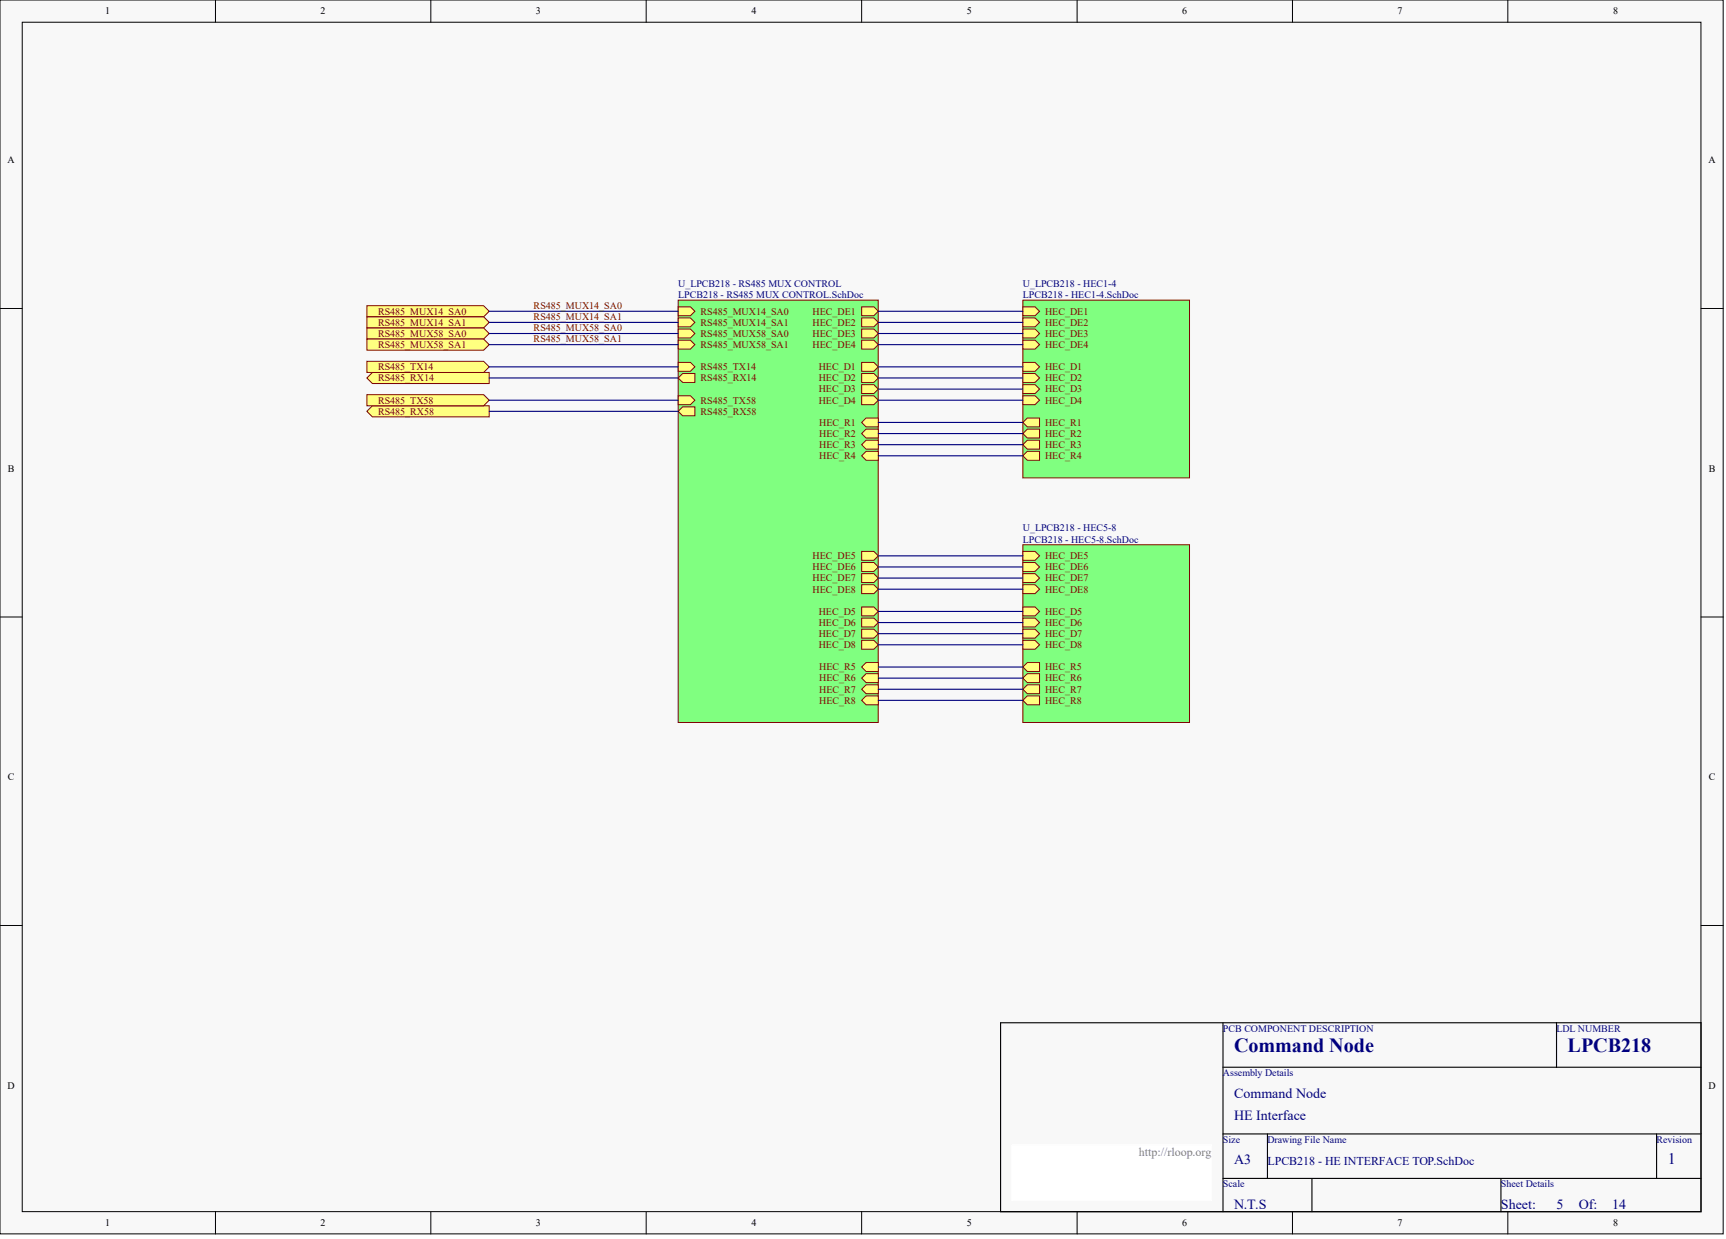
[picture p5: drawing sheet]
<svg xmlns="http://www.w3.org/2000/svg" width="656mm" height="471mm" viewBox="0 0 656 471" stroke-linecap="round" stroke-linejoin="round" font-family="sans-serif">
<defs><g id="words">
<g font-size="7.6" fill="#000080">
<text x="469.2" y="399.8">Command Node</text>
<text x="596" y="399.8">LPCB218</text>
</g>
<text font-size="6.1" fill="#000080" x="634" y="442.4">1</text>
<g font-size="5.3" fill="#000080">
<text x="469.2" y="417.2">Command Node</text>
<text x="469.2" y="425.7">HE Interface</text>
<text x="469.2" y="442.6">A3</text>
<text x="469.2" y="459.5">N.T.S</text>
<text x="570.6" y="459.5">Sheet:</text>
<text x="591.7" y="459.5">5</text>
<text x="600.2" y="459.5">Of:</text>
<text x="612.9" y="459.5">14</text>
</g>
<text font-size="4.6" fill="#808080" x="432.9" y="439.3">http://rloop.org</text>
<text font-size="4.6" fill="#000080" x="481.8" y="442.7">LPCB218 - HE INTERFACE TOP.SchDoc</text>
<g font-size="3.8">
<text x="40" y="5.5">1</text>
<text x="121.9" y="5.5">2</text>
<text x="203.8" y="5.5">3</text>
<text x="285.7" y="5.5">4</text>
<text x="367.6" y="5.5">5</text>
<text x="449.5" y="5.5">6</text>
<text x="531.3" y="5.5">7</text>
<text x="613.3" y="5.5">8</text>
<text x="2.8" y="62">A</text>
<text x="649.5" y="62">A</text>
<text x="3" y="179.3">B</text>
<text x="649.6" y="179.3">B</text>
<text x="3" y="296.6">C</text>
<text x="649.6" y="296.6">C</text>
<text x="2.8" y="413.8">D</text>
<text x="649.5" y="413.8">D</text>
<text x="40" y="466.1">1</text>
<text x="121.9" y="466.1">2</text>
<text x="203.8" y="466.1">3</text>
<text x="285.7" y="466.1">4</text>
<text x="367.6" y="466.1">5</text>
<text x="449.5" y="466.1">6</text>
<text x="531.3" y="466.1">7</text>
<text x="613.3" y="466.1">8</text>
</g>
<g font-size="3.8" fill="#000080">
<text x="257.8" y="109">U_LPCB218 - RS485 MUX CONTROL</text>
<text x="257.8" y="113.2">LPCB218 - RS485 MUX CONTROL.SchDoc</text>
<text x="388.9" y="109">U_LPCB218 - HEC1-4</text>
<text x="388.9" y="113.2">LPCB218 - HEC1-4.SchDoc</text>
<text x="388.9" y="202">U_LPCB218 - HEC5-8</text>
<text x="388.9" y="206.2">LPCB218 - HEC5-8.SchDoc</text>
<text x="464.9" y="392.1">PCB COMPONENT DESCRIPTION</text>
<text x="591.7" y="392.1">LDL NUMBER</text>
<text x="464.9" y="409">Assembly Details</text>
<text x="464.9" y="434.4">Size</text>
<text x="481.8" y="434.4">Drawing File Name</text>
<text x="629.8" y="434.4">Revision</text>
<text x="464.9" y="451.3">Scale</text>
<text x="570.6" y="451.3">Sheet Details</text>
</g>
<g font-size="3.8" fill="#800000">
<text x="143.7" y="119.6">RS485_MUX14_SA0</text>
<text x="202.9" y="117.5">RS485_MUX14_SA0</text>
<text x="266.3" y="119.6">RS485_MUX14_SA0</text>
<text x="308.9" y="119.6">HEC_DE1</text>
<text x="397.3" y="119.6">HEC_DE1</text>
<text x="143.7" y="123.8">RS485_MUX14_SA1</text>
<text x="202.9" y="121.7">RS485_MUX14_SA1</text>
<text x="202.9" y="125.9">RS485_MUX58_SA0</text>
<text x="266.3" y="123.8">RS485_MUX14_SA1</text>
<text x="308.9" y="123.8">HEC_DE2</text>
<text x="397.3" y="123.8">HEC_DE2</text>
<text x="143.7" y="128">RS485_MUX58_SA0</text>
<text x="202.9" y="130.2">RS485_MUX58_SA1</text>
<text x="266.3" y="128">RS485_MUX58_SA0</text>
<text x="308.9" y="128">HEC_DE3</text>
<text x="397.3" y="128">HEC_DE3</text>
<text x="143.7" y="132.3">RS485_MUX58_SA1</text>
<text x="266.3" y="132.3">RS485_MUX58_SA1</text>
<text x="308.9" y="132.3">HEC_DE4</text>
<text x="397.3" y="132.3">HEC_DE4</text>
<text x="143.7" y="140.7">RS485_TX14</text>
<text x="266.3" y="140.7">RS485_TX14</text>
<text x="311.3" y="140.7">HEC_D1</text>
<text x="397.3" y="140.7">HEC_D1</text>
<text x="143.7" y="144.9">RS485_RX14</text>
<text x="266.3" y="144.9">RS485_RX14</text>
<text x="311.3" y="144.9">HEC_D2</text>
<text x="311.3" y="149.2">HEC_D3</text>
<text x="397.3" y="144.9">HEC_D2</text>
<text x="397.3" y="149.2">HEC_D3</text>
<text x="143.7" y="153.4">RS485_TX58</text>
<text x="266.3" y="153.4">RS485_TX58</text>
<text x="311.3" y="153.4">HEC_D4</text>
<text x="397.3" y="153.4">HEC_D4</text>
<text x="143.7" y="157.6">RS485_RX58</text>
<text x="266.3" y="157.6">RS485_RX58</text>
<text x="311.5" y="161.8">HEC_R1</text>
<text x="397.3" y="161.8">HEC_R1</text>
<text x="311.5" y="166.1">HEC_R2</text>
<text x="397.3" y="166.1">HEC_R2</text>
<text x="311.5" y="170.3">HEC_R3</text>
<text x="397.3" y="170.3">HEC_R3</text>
<text x="311.5" y="174.5">HEC_R4</text>
<text x="397.3" y="174.5">HEC_R4</text>
<text x="308.9" y="212.6">HEC_DE5</text>
<text x="397.3" y="212.6">HEC_DE5</text>
<text x="308.9" y="216.8">HEC_DE6</text>
<text x="308.9" y="221">HEC_DE7</text>
<text x="397.3" y="216.8">HEC_DE6</text>
<text x="397.3" y="221">HEC_DE7</text>
<text x="308.9" y="225.2">HEC_DE8</text>
<text x="397.3" y="225.2">HEC_DE8</text>
<text x="311.3" y="233.7">HEC_D5</text>
<text x="397.3" y="233.7">HEC_D5</text>
<text x="311.3" y="237.9">HEC_D6</text>
<text x="397.3" y="237.9">HEC_D6</text>
<text x="311.3" y="242.1">HEC_D7</text>
<text x="397.3" y="242.1">HEC_D7</text>
<text x="311.3" y="246.4">HEC_D8</text>
<text x="397.3" y="246.4">HEC_D8</text>
<text x="311.5" y="254.8">HEC_R5</text>
<text x="397.3" y="254.8">HEC_R5</text>
<text x="311.5" y="259">HEC_R6</text>
<text x="311.5" y="263.3">HEC_R7</text>
<text x="397.3" y="259">HEC_R6</text>
<text x="397.3" y="263.3">HEC_R7</text>
<text x="311.5" y="267.5">HEC_R8</text>
<text x="397.3" y="267.5">HEC_R8</text>
</g>
</g></defs>
<g fill="#f8f8f8" stroke="#000" stroke-width=".38">
<path d="M0 0h655.1v469h-655.1z"/>
<path d="M8.5 8.5h638.1v452.1h-638.1z"/>
</g>
<g fill="none" stroke="#000" stroke-width=".38">
<path d="M81.9 0v8.5M163.8 0v8.5M245.7 0v8.5M327.6 0v8.5M409.5 0v8.5M491.4 0v8.5M573.2 0v8.5M0 117.3h8.5M646.7 117.3h8.4M0 234.5h8.5M646.7 234.5h8.4M0 351.8h8.5"/>
<path d="M646.7 351.8h8.4M81.9 460.6v8.5M163.8 460.6v8.5M245.7 460.6v8.5M327.6 460.6v8.5M409.5 460.6v8.5M491.4 460.6v8.5M573.2 460.6v8.5"/>
</g>
<path d="M380.4 388.8h266.3v71.8h-266.3zM464.9 388.8v71.8M591.7 388.8v16.9M464.9 405.7h181.8M464.9 431h181.8M481.8 431v16.9M629.8 431v16.9M464.9 447.9h181.8M498.7 447.9v12.7M570.6 447.9v12.7" fill="none" stroke="#000" stroke-width=".42"/>
<path d="M384.6 435.2h76.1v21.1h-76.1z" fill="#fff" stroke="#fff" stroke-width=".38"/>
<path d="M257.8 114.1h76.1v160.5h-76.1z" fill="#80ff80" stroke="#800000" stroke-width=".38"/>
<g fill="#ffff80" stroke="#800000" stroke-width=".38">
<path d="M257.8 116.6h4.7l1.7 1.7-1.7 1.7h-4.7z" fill-rule="evenodd"/>
<path d="M257.8 120.9h4.7l1.7 1.6-1.7 1.7h-4.7z" fill-rule="evenodd"/>
<path d="M257.8 125.1h4.7l1.7 1.7-1.7 1.7h-4.7z" fill-rule="evenodd"/>
<path d="M257.8 129.3h4.7l1.7 1.7-1.7 1.7h-4.7z" fill-rule="evenodd"/>
<path d="M327.6 116.6h4.6l1.7 1.7-1.7 1.7h-4.6z" fill-rule="evenodd"/>
<path d="M327.6 120.9h4.6l1.7 1.6-1.7 1.7h-4.6z" fill-rule="evenodd"/>
<path d="M327.6 125.1h4.6l1.7 1.7-1.7 1.7h-4.6z" fill-rule="evenodd"/>
<path d="M327.6 129.3h4.6l1.7 1.7-1.7 1.7h-4.6z" fill-rule="evenodd"/>
<path d="M327.6 209.6h4.6l1.7 1.7-1.7 1.7h-4.6z" fill-rule="evenodd"/>
<path d="M327.6 213.8h4.6l1.7 1.7-1.7 1.7h-4.6z" fill-rule="evenodd"/>
<path d="M327.6 218h4.6l1.7 1.7-1.7 1.7h-4.6z" fill-rule="evenodd"/>
<path d="M327.6 222.3h4.6l1.7 1.7-1.7 1.7h-4.6z" fill-rule="evenodd"/>
<path d="M257.8 143.7l1.7-1.7h4.7v3.4h-4.7z" fill-rule="evenodd"/>
<path d="M257.8 137.8h4.7l1.7 1.6-1.7 1.7h-4.7z" fill-rule="evenodd"/>
<path d="M327.6 160.6l1.7-1.7h4.6v3.4h-4.6z" fill-rule="evenodd"/>
<path d="M327.6 164.8l1.7-1.7h4.6v3.4h-4.6z" fill-rule="evenodd"/>
<path d="M327.6 169l1.7-1.7h4.6v3.4h-4.6z" fill-rule="evenodd"/>
<path d="M327.6 173.3l1.7-1.7h4.6v3.3h-4.6z" fill-rule="evenodd"/>
<path d="M327.6 137.8h4.6l1.7 1.6-1.7 1.7h-4.6z" fill-rule="evenodd"/>
<path d="M327.6 142h4.6l1.7 1.7-1.7 1.7h-4.6z" fill-rule="evenodd"/>
<path d="M327.6 146.2h4.6l1.7 1.7-1.7 1.7h-4.6z" fill-rule="evenodd"/>
<path d="M327.6 150.4h4.6l1.7 1.7-1.7 1.7h-4.6z" fill-rule="evenodd"/>
<path d="M257.8 156.4l1.7-1.7h4.7v3.3h-4.7z" fill-rule="evenodd"/>
<path d="M257.8 150.4h4.7l1.7 1.7-1.7 1.7h-4.7z" fill-rule="evenodd"/>
<path d="M327.6 253.5l1.7-1.6h4.6v3.3h-4.6z" fill-rule="evenodd"/>
<path d="M327.6 230.7h4.6l1.7 1.7-1.7 1.7h-4.6z" fill-rule="evenodd"/>
<path d="M327.6 257.8l1.7-1.7h4.6v3.4h-4.6z" fill-rule="evenodd"/>
<path d="M327.6 262l1.7-1.7h4.6v3.4h-4.6z" fill-rule="evenodd"/>
<path d="M327.6 266.2l1.7-1.7h4.6v3.4h-4.6z" fill-rule="evenodd"/>
<path d="M327.6 234.9h4.6l1.7 1.7-1.7 1.7h-4.6z" fill-rule="evenodd"/>
<path d="M327.6 239.2h4.6l1.7 1.7-1.7 1.7h-4.6z" fill-rule="evenodd"/>
<path d="M327.6 243.4h4.6l1.7 1.7-1.7 1.7h-4.6z" fill-rule="evenodd"/>
</g>
<path d="M388.9 114.1h63.3v67.6h-63.3z" fill="#80ff80" stroke="#800000" stroke-width=".38"/>
<g fill="#ffff80" stroke="#800000" stroke-width=".38">
<path d="M388.9 160.6l1.6-1.7h4.7v3.4h-4.7z" fill-rule="evenodd"/>
<path d="M388.9 137.8h4.6l1.7 1.6-1.7 1.7h-4.6z" fill-rule="evenodd"/>
<path d="M388.9 116.6h4.6l1.7 1.7-1.7 1.7h-4.6z" fill-rule="evenodd"/>
<path d="M388.9 164.8l1.6-1.7h4.7v3.4h-4.7z" fill-rule="evenodd"/>
<path d="M388.9 142h4.6l1.7 1.7-1.7 1.7h-4.6z" fill-rule="evenodd"/>
<path d="M388.9 120.9h4.6l1.7 1.6-1.7 1.7h-4.6z" fill-rule="evenodd"/>
<path d="M388.9 169l1.6-1.7h4.7v3.4h-4.7z" fill-rule="evenodd"/>
<path d="M388.9 146.2h4.6l1.7 1.7-1.7 1.7h-4.6z" fill-rule="evenodd"/>
<path d="M388.9 125.1h4.6l1.7 1.7-1.7 1.7h-4.6z" fill-rule="evenodd"/>
<path d="M388.9 173.3l1.6-1.7h4.7v3.3h-4.7z" fill-rule="evenodd"/>
<path d="M388.9 150.4h4.6l1.7 1.7-1.7 1.7h-4.6z" fill-rule="evenodd"/>
<path d="M388.9 129.3h4.6l1.7 1.7-1.7 1.7h-4.6z" fill-rule="evenodd"/>
</g>
<path d="M388.9 207.1h63.3v67.5h-63.3z" fill="#80ff80" stroke="#800000" stroke-width=".38"/>
<g fill="#ffff80" stroke="#800000" stroke-width=".38">
<path d="M388.9 253.5l1.6-1.6h4.7v3.3h-4.7z" fill-rule="evenodd"/>
<path d="M388.9 230.7h4.6l1.7 1.7-1.7 1.7h-4.6z" fill-rule="evenodd"/>
<path d="M388.9 209.6h4.6l1.7 1.7-1.7 1.7h-4.6z" fill-rule="evenodd"/>
<path d="M388.9 257.8l1.6-1.7h4.7v3.4h-4.7z" fill-rule="evenodd"/>
<path d="M388.9 234.9h4.6l1.7 1.7-1.7 1.7h-4.6z" fill-rule="evenodd"/>
<path d="M388.9 213.8h4.6l1.7 1.7-1.7 1.7h-4.6z" fill-rule="evenodd"/>
<path d="M388.9 262l1.6-1.7h4.7v3.4h-4.7z" fill-rule="evenodd"/>
<path d="M388.9 239.2h4.6l1.7 1.7-1.7 1.7h-4.6z" fill-rule="evenodd"/>
<path d="M388.9 218h4.6l1.7 1.7-1.7 1.7h-4.6z" fill-rule="evenodd"/>
<path d="M388.9 266.2l1.6-1.7h4.7v3.4h-4.7z" fill-rule="evenodd"/>
<path d="M388.9 243.4h4.6l1.7 1.7-1.7 1.7h-4.6z" fill-rule="evenodd"/>
<path d="M388.9 222.3h4.6l1.7 1.7-1.7 1.7h-4.6z" fill-rule="evenodd"/>
</g>
<g fill="none" stroke="#000080" stroke-width=".42">
<path d="M333.9 118.3h55M333.9 122.5h55M333.9 126.8h55M333.9 131h55M333.9 139.4h55M333.9 143.7h55M333.9 147.9h55M333.9 152.1h55M333.9 160.6h55M333.9 164.8h55M333.9 169h55M333.9 173.3h55"/>
<path d="M333.9 211.3h55M333.9 215.5h55M333.9 219.7h55M333.9 224h55M333.9 232.4h55M333.9 236.6h55M333.9 253.5h55M333.9 257.8h55M333.9 240.9h55M333.9 245.1h55M333.9 262h55M333.9 266.2h55"/>
</g>
<g fill="#ffff80" stroke="#800000" stroke-width=".38">
<path d="M139.5 116.2h44.4l2.1 2.1-2.1 2.1h-44.4z" fill-rule="evenodd"/>
<path d="M139.5 120.4h44.4l2.1 2.1-2.1 2.2h-44.4z" fill-rule="evenodd"/>
<path d="M139.5 124.7h44.4l2.1 2.1-2.1 2.1h-44.4z" fill-rule="evenodd"/>
<path d="M139.5 128.9h44.4l2.1 2.1-2.1 2.1h-44.4z" fill-rule="evenodd"/>
</g>
<path d="M186 118.3h71.8M186 122.5h71.8M186 126.8h71.8M186 131h71.8" fill="none" stroke="#000080" stroke-width=".42"/>
<g fill="#ffff80" stroke="#800000" stroke-width=".38">
<path d="M139.5 143.7l2.1-2.1h44.4v4.2h-44.4z" fill-rule="evenodd"/>
<path d="M139.5 137.3h44.4l2.1 2.1-2.1 2.2h-44.4z" fill-rule="evenodd"/>
<path d="M139.5 156.4l2.1-2.2h44.4v4.3h-44.4z" fill-rule="evenodd"/>
<path d="M139.5 150h44.4l2.1 2.1-2.1 2.1h-44.4z" fill-rule="evenodd"/>
</g>
<path d="M186 139.4h71.8M186 143.7h71.8M186 156.4h71.8M186 152.1h71.8" fill="none" stroke="#000080" stroke-width=".42"/>
<use href="#words"/>
</svg>
